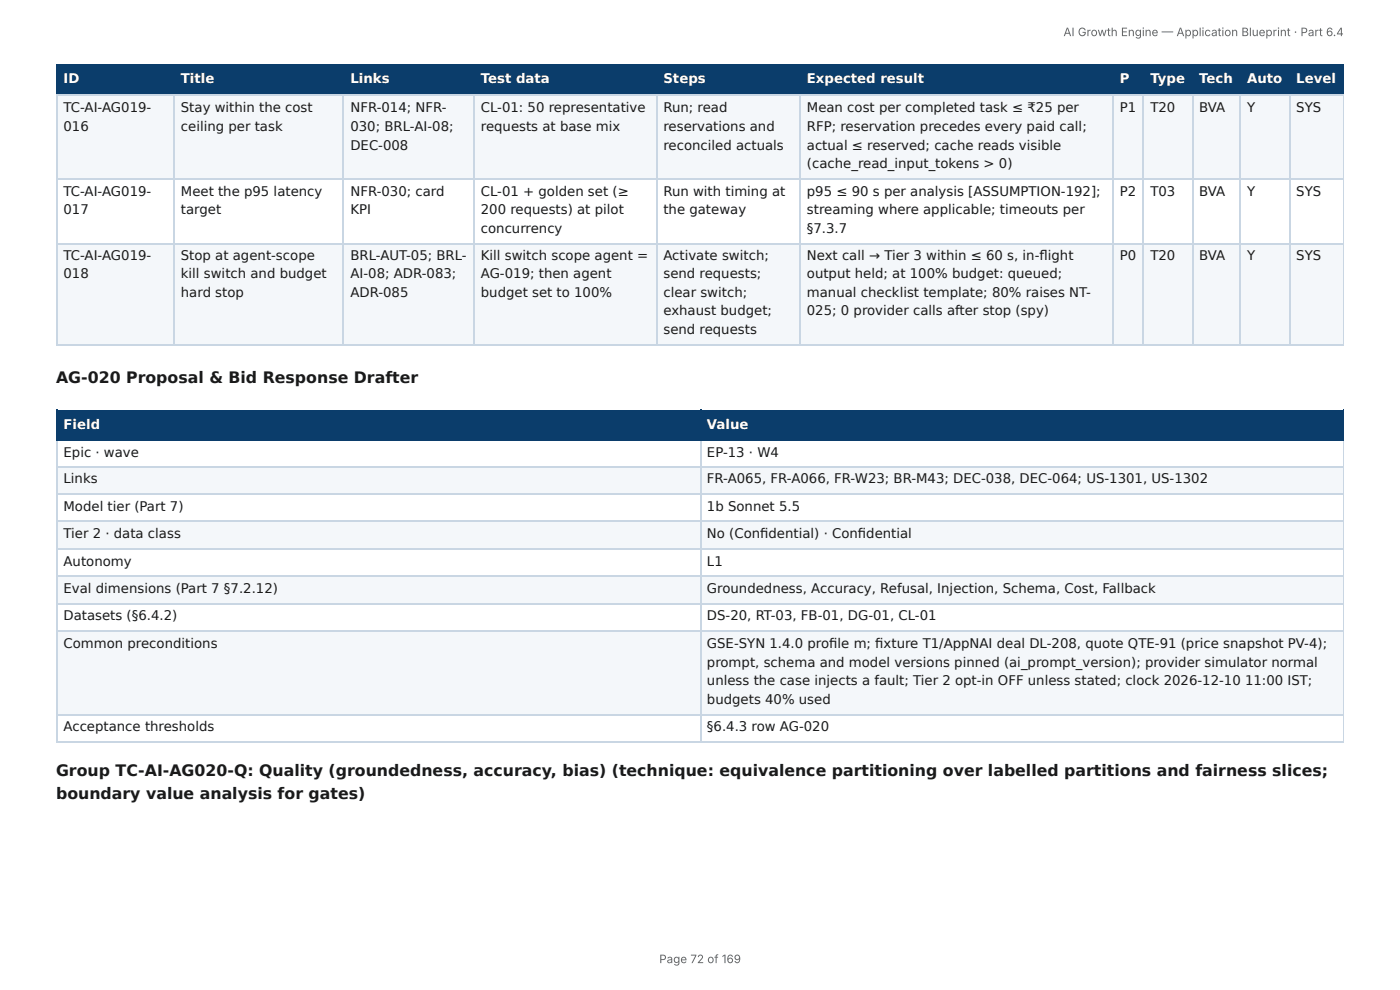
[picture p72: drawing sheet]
<svg xmlns="http://www.w3.org/2000/svg" width="297mm" height="210mm" viewBox="0 0 297 210" stroke-linecap="round" stroke-linejoin="round" font-family="sans-serif">
<defs><g id="words">
<g font-size="3.3" fill="#1a1a1a">
<text x="11.9" y="81.2">AG-020 Proposal &amp; Bid Response Drafter</text>
<text x="11.9" y="164.8">Group TC-AI-AG020-Q: Quality (groundedness, accuracy, bias) (technique: equivalence partitioning over labelled partitions and fairness slices;</text>
<text x="11.9" y="169.6">boundary value analysis for gates)</text>
</g>
<g font-size="2.8" fill="#fff">
<text x="13.5" y="17.7">ID</text>
<text x="38.4" y="17.7">Title</text>
<text x="74.4" y="17.7">Links</text>
<text x="102.1" y="17.7">Test data</text>
<text x="140.9" y="17.7">Steps</text>
<text x="171.4" y="17.7">Expected result</text>
<text x="237.9" y="17.7">P</text>
<text x="244.3" y="17.7">Type</text>
<text x="254.7" y="17.7">Tech</text>
<text x="264.9" y="17.7">Auto</text>
<text x="275.3" y="17.7">Level</text>
<text x="13.5" y="91">Field</text>
<text x="150.2" y="91">Value</text>
</g>
<g font-size="2.8" fill="#1a1a1a">
<text x="13.5" y="23.8">TC-AI-AG019-</text>
<text x="38.4" y="23.8">Stay within the cost</text>
<text x="74.4" y="23.8">NFR-014; NFR-</text>
<text x="102.1" y="23.8">CL-01: 50 representative</text>
<text x="140.9" y="23.8">Run; read</text>
<text x="171.4" y="23.8">Mean cost per completed task ≤ ₹25 per</text>
<text x="237.9" y="23.8">P1</text>
<text x="244.3" y="23.8">T20</text>
<text x="254.7" y="23.8">BVA</text>
<text x="264.9" y="23.8">Y</text>
<text x="275.3" y="23.8">SYS</text>
<text x="13.5" y="27.8">016</text>
<text x="38.4" y="27.8">ceiling per task</text>
<text x="74.4" y="27.8">030; BRL-AI-08;</text>
<text x="102.1" y="27.8">requests at base mix</text>
<text x="140.9" y="27.8">reservations and</text>
<text x="171.4" y="27.8">RFP; reservation precedes every paid call;</text>
<text x="74.4" y="31.7">DEC-008</text>
<text x="140.9" y="31.7">reconciled actuals</text>
<text x="171.4" y="31.7">actual ≤ reserved; cache reads visible</text>
<text x="171.4" y="35.7">(cache_read_input_tokens &gt; 0)</text>
<text x="13.5" y="41.5">TC-AI-AG019-</text>
<text x="38.4" y="41.5">Meet the p95 latency</text>
<text x="74.4" y="41.5">NFR-030; card</text>
<text x="102.1" y="41.5">CL-01 + golden set (≥</text>
<text x="140.9" y="41.5">Run with timing at</text>
<text x="171.4" y="41.5">p95 ≤ 90 s per analysis [ASSUMPTION-192];</text>
<text x="237.9" y="41.5">P2</text>
<text x="244.3" y="41.5">T03</text>
<text x="254.7" y="41.5">BVA</text>
<text x="264.9" y="41.5">Y</text>
<text x="275.3" y="41.5">SYS</text>
<text x="13.5" y="45.5">017</text>
<text x="38.4" y="45.5">target</text>
<text x="74.4" y="45.5">KPI</text>
<text x="102.1" y="45.5">200 requests) at pilot</text>
<text x="140.9" y="45.5">the gateway</text>
<text x="171.4" y="45.5">streaming where applicable; timeouts per</text>
<text x="102.1" y="49.5">concurrency</text>
<text x="171.4" y="49.5">§7.3.7</text>
<text x="13.5" y="55.3">TC-AI-AG019-</text>
<text x="13.5" y="59">018</text>
<text x="38.4" y="55.3">Stop at agent-scope</text>
<text x="38.4" y="59">kill switch and budget</text>
<text x="74.4" y="55.3">BRL-AUT-05; BRL-</text>
<text x="74.4" y="59">AI-08; ADR-083;</text>
<text x="102.1" y="55.3">Kill switch scope agent =</text>
<text x="102.1" y="59">AG-019; then agent</text>
<text x="140.9" y="55.3">Activate switch;</text>
<text x="140.9" y="59">send requests;</text>
<text x="171.4" y="55.3">Next call → Tier 3 within ≤ 60 s, in-fl ight</text>
<text x="171.4" y="59">output held; at 100% budget: queued;</text>
<text x="237.9" y="55.3">P0</text>
<text x="244.3" y="55.3">T20</text>
<text x="254.7" y="55.3">BVA</text>
<text x="264.9" y="55.3">Y</text>
<text x="275.3" y="55.3">SYS</text>
<text x="38.4" y="63">hard stop</text>
<text x="74.4" y="63">ADR-085</text>
<text x="102.1" y="63">budget set to 100%</text>
<text x="140.9" y="63">clear switch;</text>
<text x="171.4" y="63">manual checklist template; 80% raises NT-</text>
<text x="140.9" y="66.9">exhaust budget;</text>
<text x="140.9" y="70.9">send requests</text>
<text x="171.4" y="66.9">025; 0 provider calls after stop (spy)</text>
<text x="13.5" y="97.1">Epic · wave</text>
<text x="150.2" y="97.1">EP-13 · W4</text>
<text x="13.5" y="102.7">Links</text>
<text x="150.2" y="102.7">FR-A065, FR-A066, FR-W23; BR-M43; DEC-038, DEC-064; US-1301, US-1302</text>
<text x="13.5" y="108.5">Model tier (Part 7)</text>
<text x="150.2" y="108.5">1b Sonnet 5.5</text>
<text x="13.5" y="114.3">Tier 2 · data class</text>
<text x="150.2" y="114.3">No (Confi dential) · Confi dential</text>
<text x="13.5" y="120.1">Autonomy</text>
<text x="13.5" y="125.9">Eval dimensions (Part 7 §7.2.12)</text>
<text x="150.2" y="120.1">L1</text>
<text x="150.2" y="125.9">Groundedness, Accuracy, Refusal, Injection, Schema, Cost, Fallback</text>
<text x="13.5" y="131.8">Datasets (§6.4.2)</text>
<text x="150.2" y="131.8">DS-20, RT-03, FB-01, DG-01, CL-01</text>
<text x="13.5" y="137.6">Common preconditions</text>
<text x="150.2" y="137.6">GSE-SYN 1.4.0 profi le m; fi xture T1/AppNAI deal DL-208, quote QTE-91 (price snapshot PV-4);</text>
<text x="150.2" y="141.6">prompt, schema and model versions pinned (ai_prompt_version); provider simulator normal</text>
<text x="150.2" y="145.5">unless the case injects a fault; Tier 2 opt-in OFF unless stated; clock 2026-12-10</text>
<text x="150.2" y="149.5">budgets 40% used</text>
<text x="264.4" y="145.5">11:00 IST;</text>
<text x="13.5" y="155.3">Acceptance thresholds</text>
<text x="150.2" y="155.3">§6.4.3 row AG-020</text>
</g>
<g font-size="2.5" fill="#666">
<text x="225.9" y="7.7">AI Growth Engine — Application Blueprint · Part 6.4</text>
<text x="140" y="204.5">Page 72 of 169</text>
</g>
</g></defs>
<g fill="#0b3d6b">
<path d="M12.2 14h24.8v6.1h-24.8z"/>
<path d="M37 14h36v6.1h-36z"/>
<path d="M73 14h27.8v6.1h-27.8z"/>
<path d="M100.8 14h38.6v6.1h-38.6z"/>
<path d="M139.4 14h30.5v6.1h-30.5z"/>
<path d="M169.9 14h66.4v6.1h-66.4z"/>
<path d="M236.3 14h6.6v6.1h-6.6z"/>
<path d="M242.9 14h10.3v6.1h-10.3z"/>
<path d="M253.2 14h10.3v6.1h-10.3z"/>
<path d="M263.5 14h10.3v6.1h-10.3z"/>
<path d="M273.8 14h11.6v6.1h-11.6z"/>
</g>
<g fill="#f4f7fa">
<path d="M12.2 20.1h24.8v17.7h-24.8z"/>
<path d="M37 20.1h36v17.7h-36z"/>
<path d="M73 20.1h27.8v17.7h-27.8z"/>
<path d="M100.8 20.1h38.6v17.7h-38.6z"/>
<path d="M139.4 20.1h30.5v17.7h-30.5z"/>
<path d="M169.9 20.1h66.4v17.7h-66.4z"/>
<path d="M236.3 20.1h6.6v17.7h-6.6z"/>
<path d="M242.9 20.1h10.3v17.7h-10.3z"/>
<path d="M253.2 20.1h10.3v17.7h-10.3z"/>
<path d="M263.5 20.1h10.3v17.7h-10.3z"/>
<path d="M273.8 20.1h11.6v17.7h-11.6z"/>
<path d="M12.2 51.6h24.8v21.7h-24.8z"/>
<path d="M37 51.6h36v21.7h-36z"/>
<path d="M73 51.6h27.8v21.7h-27.8z"/>
<path d="M100.8 51.6h38.6v21.7h-38.6z"/>
<path d="M139.4 51.6h30.5v21.7h-30.5z"/>
<path d="M169.9 51.6h66.4v21.7h-66.4z"/>
<path d="M236.3 51.6h6.6v21.7h-6.6z"/>
<path d="M242.9 51.6h10.3v21.7h-10.3z"/>
<path d="M253.2 51.6h10.3v21.7h-10.3z"/>
<path d="M263.5 51.6h10.3v21.7h-10.3z"/>
<path d="M273.8 51.6h11.6v21.7h-11.6z"/>
</g>
<g fill="none" stroke="#0b3d6b" stroke-width=".26">
<path d="M11.9 13.9h273.5M12 13.8v6.6M36.9 13.8v6.6M72.9 13.8v6.6M100.7 13.8v6.6M139.6 13.8v6.6M170 13.8v6.6M236.4 13.8v6.6M242.8 13.8v6.6M253.3 13.8v6.6M263.4 13.8v6.6M274 13.8v6.6"/>
<path d="M11.9 20.2h273.5"/>
</g>
<path d="M285.3 13.8v6.6" fill="none" stroke="#0b3d6b" stroke-width=".21"/>
<g fill="none" stroke="#c9d6e3" stroke-width=".26">
<path d="M11.9 20.2h273.5M11.9 38h273.5M12 20.4v52.9M36.9 20.4v52.9M72.9 20.4v52.9M100.7 20.4v52.9M139.6 20.4v52.9M170 20.4v52.9M236.4 20.4v52.9M242.8 20.4v52.9M253.3 20.4v52.9M263.4 20.4v52.9"/>
<path d="M274 20.4v52.9M11.9 51.7h273.5M11.9 73.2h273.5"/>
</g>
<path d="M285.3 20.4v52.9" fill="none" stroke="#c9d6e3" stroke-width=".21"/>
<g fill="#0b3d6b">
<path d="M12.2 87h136.5v6.4h-136.5z"/>
<path d="M148.7 87h136.7v6.4h-136.7z"/>
</g>
<g fill="#f4f7fa">
<path d="M12.2 99.2h136.5v5.8h-136.5z"/>
<path d="M148.7 99.2h136.7v5.8h-136.7z"/>
<path d="M12.2 110.9h136.5v5.8h-136.5z"/>
<path d="M148.7 110.9h136.7v5.8h-136.7z"/>
<path d="M12.2 122.5h136.5v5.8h-136.5z"/>
<path d="M148.7 122.5h136.7v5.8h-136.7z"/>
<path d="M12.2 134.1h136.5v17.5h-136.5z"/>
<path d="M148.7 134.1h136.7v17.5h-136.7z"/>
</g>
<path d="M11.9 87.2h273.5M11.9 93.5h273.5M12 87v6.7M148.8 87v6.7" fill="none" stroke="#0b3d6b" stroke-width=".26"/>
<path d="M285.3 87v6.7" fill="none" stroke="#0b3d6b" stroke-width=".21"/>
<path d="M11.9 99.1h273.5M12 93.7v64M148.8 93.7v64M11.9 104.9h273.5M11.9 110.7h273.5M11.9 116.5h273.5M11.9 122.4h273.5M11.9 128.2h273.5M11.9 134h273.5M11.9 151.7h273.5M11.9 157.6h273.5" fill="none" stroke="#c9d6e3" stroke-width=".26"/>
<path d="M285.3 93.7v64" fill="none" stroke="#c9d6e3" stroke-width=".21"/>
<use href="#words"/>
</svg>
